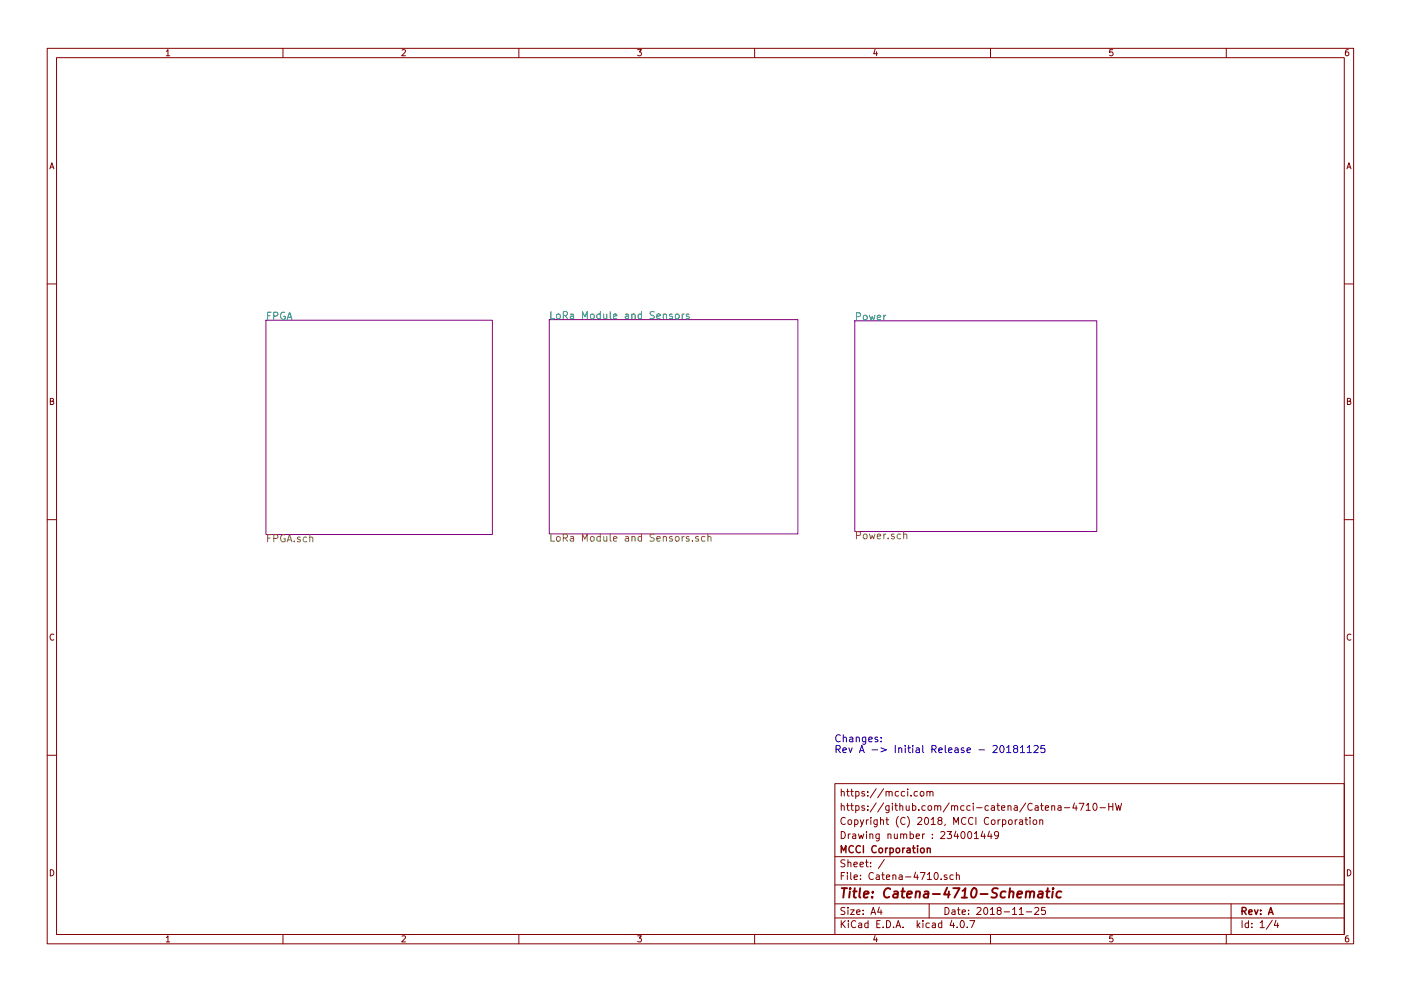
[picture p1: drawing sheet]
<svg xmlns="http://www.w3.org/2000/svg" width="297mm" height="210mm" viewBox="0 0 297 210" stroke-linecap="round" stroke-linejoin="round" font-family="sans-serif">
<g fill="none" stroke="#840000" stroke-width=".21">
<path d="M10 10.3h277v189.9h-277zM12 12.2h273v186.1h-273zM35.3 10.9l.3-.4v1.3M35.3 11.8h.7M60 10.3v1.9M85.2 10.6l.5-.1 .3 .4-.8 .9h.8M110 10.3v1.9M135.2 10.5h.8l-.4 .5 .3 .1 .1 .2-.1 .4-.2 .1-.5-.1M160 10.3v1.9M185.5 10.5l-.3 .9h.8M185.9 11v.8M210 10.3v1.9"/>
<path d="M235.9 10.5h-.6v.6h.6l.1 .5-.3 .2-.4-.1M260 10.3v1.9M285.9 10.5l-.4 .1-.2 .2-.1 .8 .3 .2 .4-.1 .1-.4-.1-.2-.4-.1-.3 .3M10.6 35.8l.4-1.3 .4 1.3M10.7 35.5h.6M285.6 35.8l.4-1.3 .4 1.3M285.7 35.5h.6M10 60.2h2M285 60.2h2M10.7 85.1h.5l.1-.5-.6-.1v1.3h.5l.2-.4-.3-.3M285.7 85.1h.5l.1-.5-.6-.1v1.3h.5l.2-.4-.3-.3M10 110.3h2"/>
<path d="M285 110.3h2M11.4 134.6a.58 .58 0 0 0-.8 .6 .58 .58 0 0 0 .8 .5M286.4 134.6a.58 .58 0 0 0-.8 .6 .58 .58 0 0 0 .8 .5M10 160.2h2M177 166.3h108v32h-108zM178.4 176.4a.76 .76 0 0 1 .8 .8 .76 .76 0 0 1-.8 .7zM178.4 171.1l.2-.2 .3 .1 .1 .9M178.4 168l.2-.1 .3 .1 .1 .9M178.4 167.4v1.5M178.4 170.4v1.5M179.2 173.6a.71 .71 0 0 0-1 .5 .71 .71 0 0 0 .7 .8l.3-.1M179.5 170.9h.6"/>
<path d="M179.5 167.9h.6M179.7 170.4v1.3l.4 .2M179.7 167.4v1.3l.4 .2M179.9 174.1l.2-.2 .4 .2 .1 .5-.2 .2-.3 .1-.2-.1zM179.9 176.9v1M180.3 176.9l-.4 .3M180.4 170.9h.5M180.4 167.9h.5M180.6 170.4v1.3l.3 .2M180.6 167.4v1.3l.3 .2M180.8 177h.6v.9M181.2 174l.4-.1 .3 .3-.1 .6h-.6"/>
<path d="M181.2 173.9v1.5M181.4 177.3l-.7 .3 .2 .3 .5-.1M181.4 171l.5-.1 .2 .3-.1 .7h-.6M181.4 168l.5-.1 .2 .3-.1 .6h-.6M181.4 167.9v1.5M181.4 170.9v1.5M182 176.9l.3 1 .3-.7 .3 .7 .2-1M182.4 173.9l.4 1M183.1 173.9l-.5 1.4-.2 .1M183.3 171l-.4-.1-.2 .2 .1 .3 .5 .1v.4h-.6M183.3 168l-.4-.1-.2 .2 .1 .2 .5 .2v.3h-.6M183.7 173.9v1"/>
<path d="M183.7 176.4v.2M183.7 176.9v1M184 171.8v.1M184 171v.1M184 168.8v.1M184 168v.1M184.1 173.9l-.4 .3M184.4 177.1l.2-.2 .4 .1 .1 .9M184.4 176.9v1M184.6 173.4v.2M184.6 173.9v1M185.8 170.4l-1.3 1.9"/>
<path d="M185.8 167.3l-1.3 2M186 173.9l-.1 1.4-.2 .1h-.4M186 174l-.5-.1-.2 .3v.6l.2 .1 .5-.1M186.4 176.9v1.4l-.3 .1h-.3M186.4 177l-.4-.1-.3 .3 .1 .6 .2 .1 .4-.1M186.7 174.1l.2-.2 .4 .1v.9M186.7 173.4v1.5M187.4 170.4l-1.3 1.9M187.4 167.3l-1.3 2M187.8 173.9h.6M187.9 168l.2-.1 .3 .1 .1 .9M187.9 167.9v1"/>
<path d="M188 173.4v1.3l.4 .2M188.3 177.1l.2-.2 .3 .1 .1 .9M188.3 176.9v1M188.5 170.9l-.1 1.4-.2 .1h-.3M188.5 171l-.4-.1-.3 .3 .1 .6 .2 .1h.4M188.5 168.1l.2-.2 .4 .1 .1 .9M189.2 170.4v.2M189.2 170.9v1M189.6 176.9l.1 .9 .3 .1 .2-.1M189.7 170.9h.6M189.9 170.4v1.3l.4 .2M190.2 176.9v1"/>
<path d="M190.5 173.2a1.71 1.71 0 0 0 0 2.3M190.5 168l-.4-.1-.3 .3 .1 .6 .2 .1 .4-.1M190.8 171.1l.2-.2 .4 .1v.9M190.8 170.4v1.5M191 177.1l.2-.2 .3 .1 .1 .9M191 176.9v1M191.6 177.1l.2-.2 .4 .1 .1 .9M191.8 168l-.4-.1-.3 .3 .1 .6 .2 .1 .4-.1M191.9 173.6a.71 .71 0 0 0-1 .5 .71 .71 0 0 0 .7 .8l.3-.1M192.1 170.9l.1 1h.4l.2-.1M192.4 173.2a1.71 1.71 0 0 1 0 2.3M192.5 167.4v.2"/>
<path d="M192.5 167.9v1M192.8 170.9v1M193 177l.4-.1 .3 .3-.2 .6h-.5M193 176.4v1.5M193.2 168.8v.1M193.5 171l.4-.1 .3 .3-.1 .7h-.6M193.5 170.4v1.5M194.2 177.4l.7-.1v-.3l-.4-.1-.3 .2 .1 .7h.6M194.5 168l-.4-.1-.3 .3 .1 .6 .2 .1 .4-.1M194.6 173.6l.6-.2 .3 .5-1 1h1M194.8 171.8v.1M195.2 168l.2-.1 .4 .1 .1 .6-.1 .2-.4 .1-.2-.1z"/>
<path d="M195.6 176.9v1M196 176.9l-.4 .3M196.2 173.6l.2-.2a.8 .8 0 0 1 .5 .8 .8 .8 0 0 1-.5 .7l-.4-.5zM196.2 171l-.5-.1-.2 .3v.6l.2 .1h.5M196.5 168l.2-.1 .4 .1 .1 .9M196.5 167.9v1M196.8 171.1l.2-.2 .5 .2v.5l-.1 .3h-.4l-.2-.1zM197.2 168.1l.2-.2 .3 .1 .1 .9M197.4 173.9l.5-.5v1.5M197.4 174.9h.9M197.7 177.8v.1M197.7 177v.1"/>
<path d="M198.2 171.1l.2-.2 .4 .1v.9M198.2 170.9v1M198.8 171.1l.2-.2 .4 .1 .1 .9M199.1 174.1l-.2-.3v-.2l.2-.2 .5 .1 .1 .2-.1 .2-.5 .2-.2 .3v.2l.2 .3h.3l.3-.3v-.2l-.3-.3M199.5 176.6l.6-.2 .2 .5-.9 1h.9M200.4 174.8l-.1 .4M200.8 176.4h1l-.6 .6 .5 .1v.7l-.2 .1-.7-.1M201.2 170.4l-1.2 1.9M201.8 171.1l.2-.2 .3 .1 .1 .9M201.8 170.9v1M202.2 174.9v-1.5l.5 1.1 .5-1.1v1.5M202.4 171.1l.2-.2 .4 .1v.9"/>
<path d="M202.7 176.3l-.4 1.1h1M203 176.9v1M203.9 176.6l.2-.2a.8 .8 0 0 1 .5 .8 .8 .8 0 0 1-.5 .7l-.4-.5zM204.4 171l-.4-.1-.3 .3 .1 .6 .2 .1h.4M204.8 173.6a.71 .71 0 0 0-1 .5 .71 .71 0 0 0 .7 .8l.3-.1M205.3 176.6l.2-.2a.8 .8 0 0 1 .5 .8 .8 .8 0 0 1-.5 .7l-.3-.5zM205.7 171l-.4-.1-.3 .3 .1 .6 .2 .1h.4M206.3 173.6a.71 .71 0 0 0-1 .5 .71 .71 0 0 0 .7 .8l.3-.1M206.3 170.4v.2M206.3 170.9v1M206.6 176.9l.4-.5v1.5M206.6 177.9h.8"/>
<path d="M206.9 173.4v1.5M207.1 171.4h1.1M208.4 176.3l-.4 1.1h.9M208.7 176.9v1M209.5 171l-.4-.1-.3 .3 .1 .6 .2 .1h.4M209.6 173.6a.71 .71 0 0 0-1 .5 .71 .71 0 0 0 .7 .8l.3-.1M209.8 176.3l-.4 1.1h1M210.1 176.9v1M210.2 171h.6v.9M210.3 174.1l.2-.2 .4 .2 .1 .5-.2 .2-.3 .1-.2-.1zM210.8 171.3l-.7 .3 .3 .3h.4M211.4 170.9h.5"/>
<path d="M211.6 170.4v1.3l.3 .2M211.6 173.9v1M211.7 177.1l-.3 .3h-.3l-.3-.3v-.4l.3-.3h.3l.3 .3a1.01 1.01 0 0 1-.4 1.2h-.3M212 173.9l-.4 .3M212.3 171.4l.8-.1-.1-.3-.4-.1-.3 .2 .1 .8h.6M212.5 174l.5-.1 .3 .3-.2 .6h-.6M212.5 173.9v1.5M213.7 171.1l.2-.2 .4 .1 .1 .9M213.7 170.9v1M213.9 174.1l.2-.2 .4 .2 .1 .5-.1 .2-.4 .1-.2-.1zM215.1 171h.5l.1 .9M215.2 173.9v1"/>
<path d="M215.7 173.9l-.5 .3M215.7 171.3l-.7 .3 .2 .3h.5M216.2 174h.6v.9M216.8 174.3l-.7 .3 .2 .3 .5-.1M217.3 173.9h.6M217.5 170.4l-1.3 1.9M217.5 173.4v1.3l.4 .2M218.4 173.4v.2M218.4 173.9v1M218.8 170.6a.71 .71 0 0 0-1 .5 .71 .71 0 0 0 .8 .8l.2-.1M219.1 174.1l.2-.2 .4 .2 .1 .5-.1 .2-.4 .1-.2-.1zM219.5 171h.6v.9"/>
<path d="M220.1 171.3l-.7 .3 .2 .3h.5M220.4 174.1l.2-.2 .4 .1 .1 .9M220.4 173.9v1M220.6 170.9h.6M220.8 170.4v1.3l.4 .2M221.6 171.4l.7-.1v-.3l-.5-.1-.2 .2 .1 .8h.6M223 171.1l.2-.2 .4 .1v.9M223 170.9v1M224.3 171h.6l.1 .9M225 171.3l-.7 .3 .2 .3h.5M225.7 171.4h1.1M227.8 170.4l-.3 1h.9"/>
<path d="M228.2 170.9v1M228.8 170.4h1l-.6 1.5M230.3 170.9l.4-.5v1.5M230.3 171.9h.9M231.9 170.6l.2-.2a.8 .8 0 0 1 .5 .8 .8 .8 0 0 1-.5 .7l-.4-.5zM233.2 171.4h1.2M235.1 170.4v1.5M235.1 171.1h.8M235.9 170.4v1.5M236.5 170.4l.4 1.5 .3-1 .2 1 .4-1.5M285 160.2h2M10.7 184.5a.65 .65 0 0 1 .7 .7 .65 .65 0 0 1-.7 .6z"/>
<path d="M35.3 198.9l.3-.4v1.3M35.3 199.8h.7M60 198.3v1.9M85.2 198.6l.5-.1 .3 .4-.8 .9h.8M110 198.3v1.9M135.2 198.5h.8l-.4 .5 .3 .1 .1 .2-.1 .4-.2 .1-.5-.1M160 198.3v1.9M177 194.8h108M177 191.8h108M177 187.8h108M177 181.8h108M178.4 195.3v1.5"/>
<path d="M178.4 185.8h.5M178.6 196l.6 .8M179.1 185.1h-.7v1.5M179.1 192.6l-.5-.1-.3 .3 .1 .3 .7 .4v.4l-.2 .1-.6-.1M179.1 182.5l-.5-.1-.3 .3 .1 .3 .7 .4v.4l-.2 .1-.6-.1M179.2 195.3l-.8 .9M179.7 185.1v.2M179.7 185.6v1M179.8 192.5v.2M179.8 183.1l.2-.2 .4 .1v.9M179.8 182.4v1.5M179.8 193v1"/>
<path d="M179.9 195.3v.2M179.9 195.8v1M180.3 193h.8l-.8 1h.8M180.4 185.1v1.3l.2 .2M181.1 183.4l.7-.1-.1-.3-.4-.1-.2 .2v.7h.6M181.1 186.1l.7-.1-.1-.3-.4-.1-.2 .2 .1 .7h.5M181.4 195.5a.71 .71 0 0 0-1 .5 .71 .71 0 0 0 .8 .8l.2-.1M181.6 193.5l.7-.1v-.3l-.4-.1-.3 .2 .1 .7h.6M182.1 195.9h.6v.9M182.3 183.4l.8-.1-.1-.3-.4-.1-.3 .2 .1 .7h.6M182.4 186.5v.1M182.4 185.7v.1"/>
<path d="M182.7 196.2l-.7 .3 .2 .3 .5-.1M183 193.9v.1M183 193.1v.1M183.5 182.9h.6M183.7 182.4v1.3l.4 .2M184 195.9l-.4-.1-.3 .3 .1 .6 .2 .1 .4-.1M184 195.3v1.5M184.6 183.8v.1M184.6 183v.1M184.7 194l.4-1.5 .5 1.5M184.8 193.6h.7M185.2 185.3a.71 .71 0 0 0-1 .5 .71 .71 0 0 0 .7 .8l.3-.1"/>
<path d="M185.5 198.5l-.3 .9h.8M185.8 185.7h.6v.9M185.9 199v.8M185.9 196h.5M186.4 192.5l-.3 1h.9M186.4 186l-.7 .3 .3 .3 .4-.1M186.6 195.3h-.7v1.5h.7M186.8 193v1M186.9 185.6h.6M187.1 185.1v1.3l.4 .2M187.2 196.7v.1M187.5 182.3l-1.3 2"/>
<path d="M187.9 186.1l.7-.1v-.3l-.4-.1-.3 .2 .1 .7h.6M188 195.3a.76 .76 0 0 1 .8 .8 .76 .76 0 0 1-.8 .7zM189.3 185.7l.2-.1 .4 .1v.9M189.3 185.6v1M189.5 196.7v.1M190 196.8l.4-1.5 .6 1.5M190.1 196.4h.7M190.7 185.7h.5l.1 .9M191.3 186l-.7 .3 .2 .3 .5-.1M191.5 196.7v.1M192 186h1.1M194.1 185l-.3 1.1h.9"/>
<path d="M194.5 195.3v1.5M194.5 185.6v1M194.6 196.3l.4 .5M195 195.8l-.5 .6M195.1 185.1h1l-.6 1.5M195.7 195.3v.2M195.7 195.8v1M196.6 185.5l.5-.4v1.5M196.6 186.6h.9M197 191.8v3M197 195.9l-.4-.1-.3 .3 .1 .6 .2 .1 .4-.1M197.7 195.9h.6v.9"/>
<path d="M198.2 185.3l.2-.2a.8 .8 0 0 1 .5 .8 .8 .8 0 0 1-.5 .7l-.4-.6zM198.3 196.2l-.7 .3 .2 .3 .5-.1M199.5 186.5v.1M199.7 195.9l-.5-.1-.2 .3v.6l.2 .1 .5-.1M199.7 195.3v1.5M200.4 192.5a.76 .76 0 0 1 .8 .8 .76 .76 0 0 1-.8 .7zM200.8 185.7l-.4-.1-.2 .2 .1 .2 .5 .2v.3h-.6M201.8 195.2l-.4 1.1h1M201.9 193.1h.5l.1 .9M202.1 185.7l-.4-.1-.3 .3 .1 .6 .2 .1 .4-.1M202.2 195.8v1M202.5 193.4l-.7 .3 .2 .3 .5-.1"/>
<path d="M202.8 185.7l.2-.1 .4 .1v.9M202.8 185.1v1.5M202.9 196.7v.1M203 193h.6M203.2 192.5v1.3l.4 .2M203.8 195.4l.1-.1a.8 .8 0 0 1 .6 .8 .8 .8 0 0 1-.6 .7 .97 .97 0 0 1-.1-1.4zM204 193.5l.7-.1-.1-.3-.4-.1-.2 .2 .1 .7h.5M205.1 196.7v.1M205.4 193.9v.1M205.4 193.1v.1M205.6 195.3h1.1l-.7 1.5M207.1 192.7l.6-.2 .3 .5-.9 1h.9"/>
<path d="M208.7 192.7l.2-.2a.8 .8 0 0 1 .5 .8 .8 .8 0 0 1-.5 .7l-.3-.5zM210 193l.4-.5v1.5M210 194h.8M210 198.3v1.9M211.7 193.2l-.3-.3 .1-.2 .2-.2 .4 .1 .2 .2-.1 .2-.5 .2-.3 .3v.2l.3 .3h.3l.3-.3v-.2l-.3-.3M212.9 193.5h1.1M214.7 193l.4-.5v1.5M214.7 194h.8M216.1 193l.4-.5v1.5M216.1 194h.9M217.6 193.5h1.1M219.4 192.7l.6-.2 .2 .5-.9 1h.9"/>
<path d="M221.6 192.5h-.7l-.1 .7h.7l.2 .2-.1 .5-.2 .1-.6-.1M235.9 198.5h-.6v.7l.6-.1 .1 .5-.3 .2-.4-.1M260 198.3v1.9M261 191.8v6.5M263.3 195.3v1.5M264.7 195.9l-.4-.1-.3 .3 .1 .6 .2 .1 .4-.1M264.7 195.3v1.5M265.4 196.7v.1M265.4 195.9v.1M267.2 195.8l.4-.5v1.5M267.2 196.8h.8M269.7 195.2l-1.2 2"/>
<path d="M270.5 195.2l-.3 1.1h.9M270.9 195.8v1M285.7 184.5a.65 .65 0 0 1 .7 .7 .65 .65 0 0 1-.7 .6zM285.9 198.5l-.4 .1-.2 .3-.1 .7 .3 .2 .4-.1 .1-.4-.1-.2-.4-.1-.3 .3"/>
</g>
<g fill="none" stroke="#840000" stroke-width=".3">
<path d="M180.9 179.6a.71 .71 0 0 0-1 .5 .71 .71 0 0 0 .7 .8l.3-.1M182.4 179.6a.71 .71 0 0 0-1 .5 .71 .71 0 0 0 .7 .8l.3-.1M183.1 179.4v1.5M185.8 179.6a.71 .71 0 0 0-1 .5 .71 .71 0 0 0 .7 .8l.3-.1M187.8 179.9v1M188.2 179.9l-.4 .3M188.7 179.9v1.5M191.4 179.9v1M191.8 179.9l-.4 .3M193.5 179.9h.5M193.7 179.4v1.3l.3 .2M194.5 179.4v.2"/>
<path d="M194.5 179.9v1M196.6 179.9v1M178.4 180.9v-1.5l.5 1.1 .4-1.1v1.5M186.4 180.1l.2-.2 .4 .2 .1 .5-.1 .2-.4 .1-.2-.1zM188.7 180l.4-.1 .3 .3-.1 .6h-.6M190 180.1l.2-.2 .5 .2 .1 .5-.2 .2-.4 .1-.2-.1zM192.3 180h.6l.1 .9M193 180.3l-.7 .3 .2 .3 .5-.1M195.2 180.1l.3-.2 .4 .2 .1 .5-.2 .2-.3 .1-.3-.1zM196.6 180.1l.2-.2 .4 .1v.9M263.3 193.3l.8-.1 .1-.2-.1-.3-.2-.2h-.6v1.5M263.7 193.3l.5 .7"/>
<path d="M264.8 193.5l.7-.1-.1-.3-.4-.1-.2 .2v.7h.6M266 193l.3 1 .4-1M267.3 193.9v.1M267.3 193.1v.1M268.9 194l.5-1.5 .5 1.5M269.1 193.6h.7"/>
</g>
<g fill="none" stroke="#840000" stroke-width=".41">
<path d="M178.5 188.4h1.1M179 188.4l-.2 2M180.2 189.1l-.2 1.3M180.3 188.4l-.1 .2 .2-.1-.1-.1-.1 .2M180.9 189.1h.7M181.2 188.4l-.2 1.8 .1 .1 .4 .1M182.4 188.4l-.2 1.8 .2 .2M183.2 189.8l.9-.2v-.4l-.6-.1-.3 .3v.9h.7M184.9 190.3v.1M185.1 189.2l-.1 .2-.1-.1 .2-.1-.1 .2M188.7 188.6a.87 .87 0 0 0-1 0 .87 .87 0 0 0-.3 1 .69 .69 0 0 0 .3 .8 .69 .69 0 0 0 .8-.1M189.6 189.2h.7v1.2"/>
<path d="M190.4 189.6l-.7 .1a.4 .4 0 0 0-.4 .3 .4 .4 0 0 0 .3 .4l.7-.1M191.1 189.1h.7M191.4 188.4l-.2 1.8 .1 .1 .4 .1M192.3 189.8l1-.2v-.4l-.6-.1-.3 .3v.9h.7M194.2 189.3l.3-.2 .5 .1-.1 1.2M194.2 189.1l-.1 1.3M196 189.2h.8l-.1 1.2M196.8 189.6l-.7 .1a.4 .4 0 0 0-.3 .3 .4 .4 0 0 0 .3 .4l.6-.1M197.8 189.7h1.5M200.8 188.3l-.6 1.5h1.2M201.2 189.1l-.2 1.3M202.1 188.4h1.4l-1.1 2"/>
<path d="M203.9 190.4h1.1M204.1 189l.6-.6-.2 2M206.2 188.6l.1-.1a.45 .45 0 0 1 .7 .3v.9l-.2 .6-.3 .1-.5-.1a1.65 1.65 0 0 1 .2-1.7zM207.9 189.7h1.5M211.6 188.5l-.8-.1-.3 .2-.1 .6 .9 .4 .1 .5-.5 .3-.7-.1M213.2 189.2l-.2-.1a.67 .67 0 0 0-.8 .4v.8l.3 .1 .6-.1M214 189.3l.4-.2 .4 .1v1.2M214.1 188.4l-.2 2M215.7 189.8l1-.2-.1-.4-.5-.1-.4 .3v.9h.8M217.6 189.3l.3-.2 .5 .1-.1 1.2M217.6 189.1l-.2 1.3M218.4 189.4a.52 .52 0 0 1 .8-.2v1.2"/>
<path d="M220.3 189.2h.7v1.2M221.1 189.6l-.7 .1a.4 .4 0 0 0-.3 .3 .4 .4 0 0 0 .2 .4l.7-.1M221.8 189.1h.8M222.1 188.4l-.2 1.8 .1 .1 .4 .1M223.2 189.1l-.1 1.3M223.3 188.4v.2l.1-.1-.1-.1v.2M225 189.2l-.2-.1a.67 .67 0 0 0-.8 .4v.8l.3 .1 .6-.1"/>
</g>
<path d="M56.4 67.9h48v45.5h-48zM116.5 67.8h52.7v45.5h-52.7zM181.2 68.1h51.3v44.7h-51.3z" fill="none" stroke="#840084" stroke-width=".21"/>
<g fill="none" stroke="#008484" stroke-width=".21">
<path d="M56.7 67h.6M57.5 66.2h-.8v1.6M58 67.1l.8-.1 .1-.3v-.3l-.3-.2h-.6v1.6M60.4 66.3a.71 .71 0 0 0-.9 .7 .71 .71 0 0 0 .9 .7l.1-.6h-.4M60.9 67.8l.5-1.6 .5 1.6M61 67.3h.7M116.8 66.1v1.5h.8M118.1 66.8l.2-.2 .4 .2 .1 .6-.2 .2h-.3l-.2-.1zM119.4 66.9l.8-.1 .1-.2-.1-.3-.2-.2h-.6v1.5M119.8 66.9l.5 .7M121 66.7h.5l.1 .9M121.6 67l-.6 .1a.3 .3 0 0 0 .1 .5h.5"/>
<path d="M123.5 67.6v-1.5l.5 1.1 .5-1.1v1.5M125.2 66.8l.3-.2 .4 .2 .1 .6-.2 .2h-.3l-.3-.1zM127.3 66.7l-.5-.1-.3 .3 .2 .7h.6M127.3 66.1v1.5M128 66.6l.1 1h.3l.3-.1M128.7 66.6v1M129.4 66.1v1.3l.2 .2M130.1 67.1l.7-.1-.1-.3-.4-.1-.2 .2v.8h.6M132.6 66.7h.6l.1 .9M133.3 67l-.7 .1a.3 .3 0 0 0 .2 .5h.5M134 66.8l.1-.1a.36 .36 0 0 1 .5 .1v.8M134 66.6v1"/>
<path d="M136 66.7l-.4-.1-.3 .3 .1 .7h.6M136 66.1v1.5M138.7 66.2l-.6-.1-.2 .2v.4l.7 .3 .1 .4-.3 .2h-.6M139.3 67.1l.7-.1-.1-.3-.4-.1-.2 .2v.8h.6M140.6 66.8l.1-.1a.36 .36 0 0 1 .6 .1v.8M140.6 66.6v1M142.5 66.7l-.3-.1-.3 .2 .1 .3 .5 .1v.4h-.6M143.3 66.8l.2-.2 .4 .2 .1 .6-.2 .2h-.3l-.2-.1zM144.6 66.6v1M145.1 66.6l-.5 .3M146.1 66.7l-.4-.1-.2 .2 .1 .3 .5 .1v.4h-.6M181.6 67.2l.7-.1 .2-.2-.1-.4-.2-.1h-.6v1.5"/>
<path d="M183.1 67l.2-.1 .5 .1v.6l-.1 .2-.4 .1-.2-.2zM184.4 66.9l.2 1 .3-.7 .3 .7 .3-1M186 67.4l.7-.2v-.3h-.5l-.2 .2 .1 .7h.6M187.4 66.9v1M187.8 66.9l-.4 .3"/>
</g>
<g fill="none" stroke="#848400" stroke-width=".21">
<path d="M56.7 114.2h.6M57.5 113.4h-.8v1.6M58 114.2h.8l.1-.3v-.3l-.3-.2h-.6v1.6M60.4 113.5a.71 .71 0 0 0-.9 .7 .71 .71 0 0 0 .9 .7l.1-.6h-.4M60.9 115l.5-1.6 .5 1.6M61 114.5h.7M62.4 114.8v.2M63.6 114l-.3-.1-.3 .3 .1 .2 .5 .1v.4h-.6M65 114l-.4-.1-.3 .3 .1 .7h.6M65.7 114.1v-.1a.36 .36 0 0 1 .6 .2v.8M65.7 113.4v1.6M116.8 113.3v1.5h.8"/>
<path d="M118.1 114l.2-.2 .4 .2 .1 .5-.2 .3h-.3l-.2-.1zM119.4 114.1l.8-.1 .1-.2-.1-.3-.2-.2h-.6v1.5M119.8 114.1l.5 .7M121 113.9h.5l.1 .9M121.6 114.2l-.6 .1a.3 .3 0 0 0 .1 .5h.5M123.5 114.8v-1.5l.5 1.1 .5-1.1v1.5M125.2 114l.3-.2 .4 .2 .1 .5-.2 .3h-.3l-.3-.1zM127.3 113.9l-.5-.1-.3 .3 .2 .7h.6M127.3 113.3v1.5M128 113.8l.1 1h.3l.3-.1M128.7 113.8v1M129.4 113.3v1.3l.2 .2"/>
<path d="M130.1 114.3l.7-.1-.1-.3-.4-.1-.2 .2v.8h.6M132.6 113.9h.6l.1 .9M133.3 114.2l-.7 .1a.3 .3 0 0 0 .2 .5h.5M134 114l.1-.1a.36 .36 0 0 1 .5 .1v.8M134 113.8v1M136 113.9l-.4-.1-.3 .3 .1 .7h.6M136 113.3v1.5M138.7 113.4l-.6-.1-.2 .2v.4l.7 .3 .1 .3-.3 .3h-.6M139.3 114.3l.7-.1-.1-.3-.4-.1-.2 .2v.8h.6M140.6 114l.1-.1a.36 .36 0 0 1 .6 .1v.8M140.6 113.8v1M142.5 113.9l-.3-.1-.3 .2 .1 .2 .5 .2v.4h-.6"/>
<path d="M143.3 113.9l.4-.1 .3 .3v.4l-.3 .3-.5-.3zM144.6 113.8v1M145.1 113.8l-.5 .3M146.1 113.9l-.4-.1-.2 .2 .1 .2 .5 .2v.4h-.6M146.8 114.7v.1M148.1 113.9l-.4-.1-.2 .2v.2l.6 .2v.4h-.6M149.5 113.9l-.5-.1-.3 .3 .2 .7h.6M150.1 114l.1-.1a.36 .36 0 0 1 .5 .1v.8M150.1 113.3v1.5M181.6 113.6l.7-.1 .2-.2-.1-.4-.2-.1h-.6v1.5M183.1 113.5l.2-.2 .5 .2v.5l-.1 .2-.4 .1-.2-.1zM184.4 113.3l.2 1 .3-.7 .3 .7 .3-1"/>
<path d="M186 113.8l.7-.1v-.3l-.5-.1-.2 .2 .1 .7h.6M187.4 113.3v1M187.8 113.3l-.4 .3M188.3 114.2v.1M189.6 113.4l-.4-.1-.2 .2 .1 .2 .5 .2v.3h-.6M191 113.4l-.5-.1-.3 .3 .2 .6h.6M191.6 113.5l.1-.1a.36 .36 0 0 1 .6 .1v.8M191.6 112.8v1.5"/>
</g>
<g fill="none" stroke="#0000c2" stroke-width=".21">
<path d="M177.3 159l.7-.1 .2-.2-.1-.4-.2-.1h-.6v1.5M177.6 159l.6 .7M178.2 156a.72 .72 0 0 0-1.1 .5 .72 .72 0 0 0 .8 .9l.3-.2M178.7 159.2l.8-.2-.1-.3h-.5l-.2 .2 .1 .7h.6M178.8 156.5h.1a.36 .36 0 0 1 .6 .1v.8M178.8 155.9v1.5M180 158.7l.3 1 .4-1M180.2 156.5h.5l.1 .9M180.8 156.7l-.6 .2a.3 .3 0 0 0 .1 .5l.5-.1M181.5 156.5h.1a.36 .36 0 0 1 .6 .1v.8M181.5 156.4v1M182.2 159.7l.5-1.5 .5 1.5"/>
<path d="M182.3 159.3h.8M183.6 156.4v1.2l-.3 .3-.4-.1M183.6 156.5l-.5-.1-.3 .3 .2 .6h.6M184.2 156.9l.7-.2v-.2l-.5-.1-.2 .2 .1 .7h.6M184.9 159.1h1.2M186.1 156.5l-.4-.1-.2 .2 .1 .2 .5 .2v.3h-.6M186.8 158.7l1.1 .4-1.1 .4M186.8 157.2v.2M186.8 156.5v.1M189.8 158.2v1.5M190.6 158.8v-.1a.36 .36 0 0 1 .6 .2v.8M190.6 158.7v1"/>
<path d="M191.9 158.2v.1M191.9 158.7v1M192.5 158.7h.5M192.7 158.2v1.3l.3 .2M193.5 158.2v.1M193.5 158.7v1M194.3 158.7h.5l.1 1M194.9 159l-.6 .2a.3 .3 0 0 0 .1 .5l.5-.1M195.6 158.2v1.3l.3 .2M197.6 159l.7-.1 .2-.2-.1-.4-.2-.1h-.6v1.5M198 159l.5 .7M199 159.2l.8-.2-.1-.3h-.4l-.3 .2 .1 .7h.6"/>
<path d="M200.4 158.2v1.3l.2 .2M201.1 159.2l.8-.2-.1-.3h-.5l-.2 .2 .1 .7h.6M202.5 158.7h.6v1M203.1 159l-.6 .2a.3 .3 0 0 0 .1 .5l.5-.1M204.4 158.7h-.4l-.2 .2 .1 .2 .5 .2v.3h-.6M205 159.2l.8-.2-.1-.3h-.4l-.3 .2 .1 .7h.6M207.6 159.1h1.1M210.5 158.3l.6-.1 .3 .4-.9 1.1h.9M212.1 158.3l.3-.1a.81 .81 0 0 1 .5 .7 .81 .81 0 0 1-.5 .8l-.3-.2-.1-.4zM213.4 158.6l.5-.4v1.5M213.4 159.7h.9M215.2 158.8l-.3-.3 .1-.2 .2-.1h.4l.2 .3-.1 .2-.7 .2-.1 .2v.3l.3 .3h.3l.3-.3v-.3l-.3-.3"/>
<path d="M216.3 158.6l.5-.4v1.5M216.3 159.7h.9M217.8 158.6l.4-.4v1.5M217.8 159.7h.9M219.2 158.3l.6-.1 .3 .4-.9 1.1h.9M221.5 158.2h-.7l-.1 .7 .2-.2 .5 .1 .2 .6-.3 .3-.6-.2"/>
</g>
</svg>
